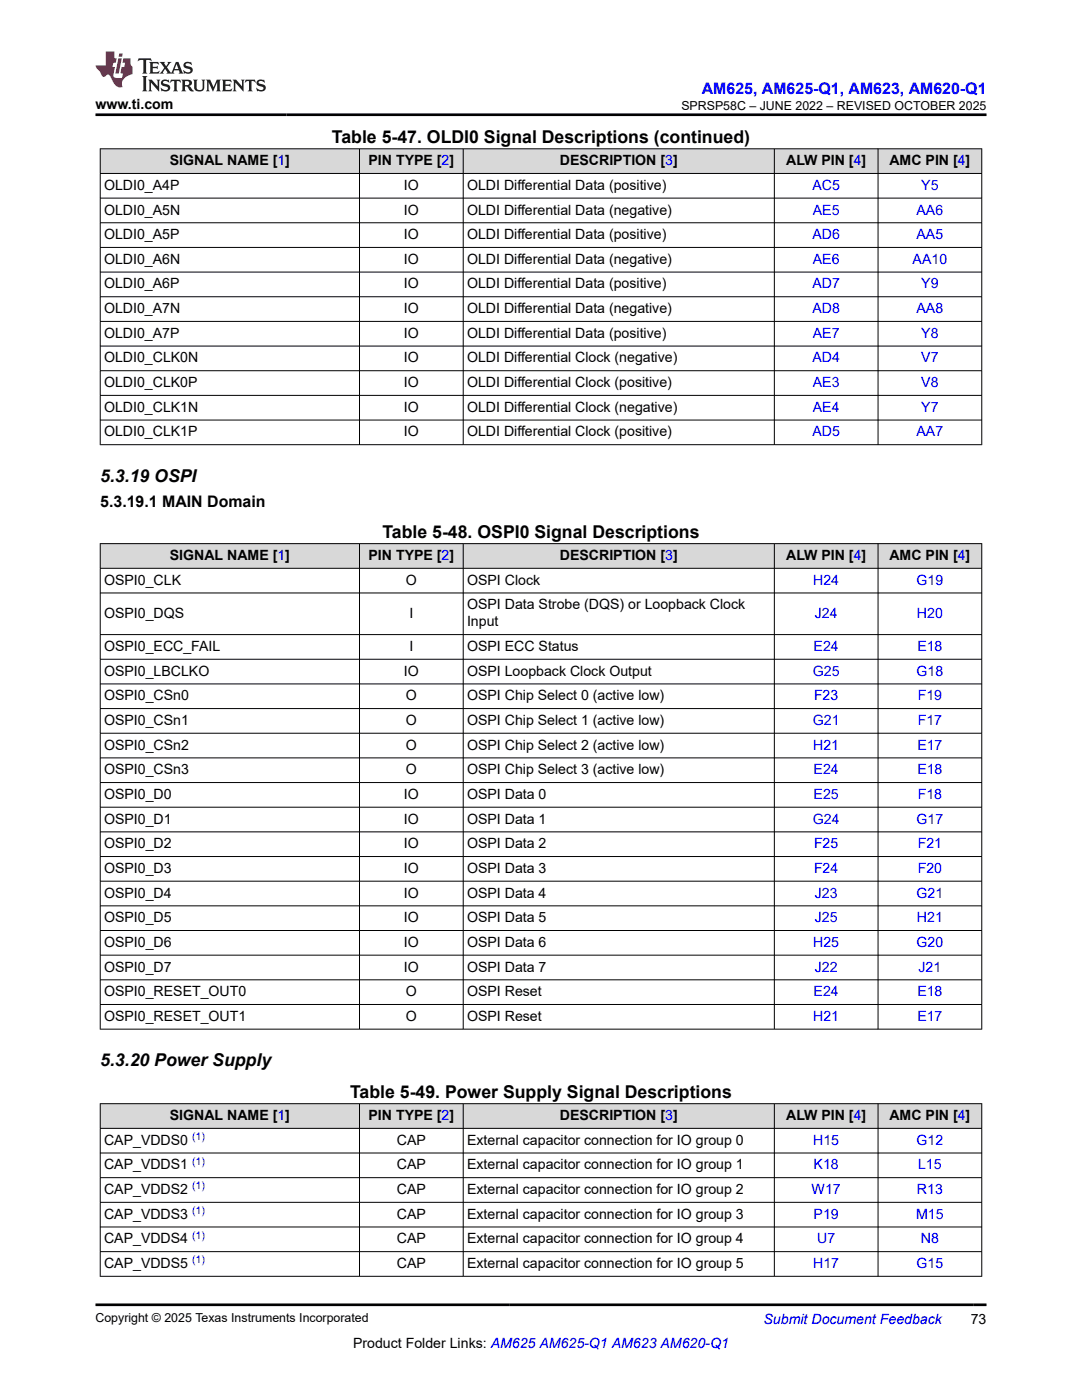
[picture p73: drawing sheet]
<svg xmlns="http://www.w3.org/2000/svg" width="216mm" height="279mm" viewBox="0 0 216 279" stroke-linecap="round" stroke-linejoin="round" font-family="sans-serif">
<defs><g id="words">
<g font-size="3.5">
<text x="66.2" y="28.5">Table 5-47. OLDI0 Signal Descriptions (continued)</text>
<text x="20" y="96.1">5.3.19 OSPI</text>
<text x="76.3" y="107.3">Table 5-48. OSPI0 Signal Descriptions</text>
<text x="20" y="212.8">5.3.20 Power Supply</text>
<text x="69.9" y="219.1">Table 5-49. Power Supply Signal Descriptions</text>
</g>
<text font-size="3.2" fill="#00f" x="140" y="18.7">AM625, AM625-Q1, AM623, AM620-Q1</text>
<text font-size="3.2" x="20" y="101.1">5.3.19.1 MAIN Domain</text>
<g font-size="2.8">
<text x="19" y="21.8">www.ti.com</text>
<text x="33.9" y="33">SIGNAL NAME [1]</text>
<text x="73.5" y="33">PIN TYPE [2]</text>
<text x="111.7" y="33">DESCRIPTION [3]</text>
<text x="156.9" y="33">ALW PIN [4]</text>
<text x="177.5" y="33">AMC PIN [4]</text>
<text x="20.8" y="37.9">OLDI0_A4P</text>
<text x="80.6" y="37.9">IO</text>
<text x="93.2" y="37.9">OLDI Differential Data (positive)</text>
<text x="20.8" y="42.8">OLDI0_A5N</text>
<text x="20.8" y="47.7">OLDI0_A5P</text>
<text x="80.6" y="42.8">IO</text>
<text x="80.6" y="47.7">IO</text>
<text x="93.2" y="42.8">OLDI Differential Data (negative)</text>
<text x="93.2" y="47.7">OLDI Differential Data (positive)</text>
<text x="20.8" y="52.7">OLDI0_A6N</text>
<text x="80.6" y="52.7">IO</text>
<text x="93.2" y="52.7">OLDI Differential Data (negative)</text>
<text x="20.8" y="57.6">OLDI0_A6P</text>
<text x="80.6" y="57.6">IO</text>
<text x="93.2" y="57.6">OLDI Differential Data (positive)</text>
<text x="20.8" y="62.5">OLDI0_A7N</text>
<text x="80.6" y="62.5">IO</text>
<text x="93.2" y="62.5">OLDI Differential Data (negative)</text>
<text x="20.8" y="67.4">OLDI0_A7P</text>
<text x="80.6" y="67.4">IO</text>
<text x="93.2" y="67.4">OLDI Differential Data (positive)</text>
<text x="20.8" y="72.3">OLDI0_CLK0N</text>
<text x="20.8" y="77.3">OLDI0_CLK0P</text>
<text x="80.6" y="72.3">IO</text>
<text x="80.6" y="77.3">IO</text>
<text x="93.2" y="72.3">OLDI Differential Clock (negative)</text>
<text x="93.2" y="77.3">OLDI Differential Clock (positive)</text>
<text x="20.8" y="82.2">OLDI0_CLK1N</text>
<text x="80.6" y="82.2">IO</text>
<text x="93.2" y="82.2">OLDI Differential Clock (negative)</text>
<text x="20.8" y="87.1">OLDI0_CLK1P</text>
<text x="80.6" y="87.1">IO</text>
<text x="93.2" y="87.1">OLDI Differential Clock (positive)</text>
<text x="33.9" y="111.8">SIGNAL NAME [1]</text>
<text x="73.5" y="111.8">PIN TYPE [2]</text>
<text x="111.7" y="111.8">DESCRIPTION [3]</text>
<text x="156.9" y="111.8">ALW PIN [4]</text>
<text x="177.5" y="111.8">AMC PIN [4]</text>
<text x="20.8" y="116.7">OSPI0_CLK</text>
<text x="81" y="116.7">O</text>
<text x="93.2" y="116.7">OSPI Clock</text>
<text x="20.8" y="123.3">OSPI0_DQS</text>
<text x="81.7" y="123.3">I</text>
<text x="93.2" y="121.6">OSPI Data Strobe (DQS) or Loopback Clock</text>
<text x="93.2" y="125">Input</text>
<text x="20.8" y="129.9">OSPI0_ECC_FAIL</text>
<text x="81.7" y="129.9">I</text>
<text x="93.2" y="129.9">OSPI ECC Status</text>
<text x="20.8" y="134.8">OSPI0_LBCLKO</text>
<text x="80.6" y="134.8">IO</text>
<text x="93.2" y="134.8">OSPI Loopback Clock Output</text>
<text x="20.8" y="139.8">OSPI0_CSn0</text>
<text x="81" y="139.8">O</text>
<text x="93.2" y="139.8">OSPI Chip Select 0 (active low)</text>
<text x="20.8" y="144.7">OSPI0_CSn1</text>
<text x="20.8" y="149.6">OSPI0_CSn2</text>
<text x="81" y="144.7">O</text>
<text x="81" y="149.6">O</text>
<text x="93.2" y="144.7">OSPI Chip Select 1 (active low)</text>
<text x="93.2" y="149.6">OSPI Chip Select 2 (active low)</text>
<text x="20.8" y="154.5">OSPI0_CSn3</text>
<text x="81" y="154.5">O</text>
<text x="93.2" y="154.5">OSPI Chip Select 3 (active low)</text>
<text x="20.8" y="159.4">OSPI0_D0</text>
<text x="80.6" y="159.4">IO</text>
<text x="93.2" y="159.4">OSPI Data 0</text>
<text x="20.8" y="164.4">OSPI0_D1</text>
<text x="80.6" y="164.4">IO</text>
<text x="93.2" y="164.4">OSPI Data 1</text>
<text x="20.8" y="169.3">OSPI0_D2</text>
<text x="80.6" y="169.3">IO</text>
<text x="93.2" y="169.3">OSPI Data 2</text>
<text x="20.8" y="174.2">OSPI0_D3</text>
<text x="20.8" y="179.1">OSPI0_D4</text>
<text x="80.6" y="174.2">IO</text>
<text x="80.6" y="179.1">IO</text>
<text x="93.2" y="174.2">OSPI Data 3</text>
<text x="93.2" y="179.1">OSPI Data 4</text>
<text x="20.8" y="184.1">OSPI0_D5</text>
<text x="80.6" y="184.1">IO</text>
<text x="93.2" y="184.1">OSPI Data 5</text>
<text x="20.8" y="189">OSPI0_D6</text>
<text x="80.6" y="189">IO</text>
<text x="93.2" y="189">OSPI Data 6</text>
<text x="20.8" y="193.9">OSPI0_D7</text>
<text x="80.6" y="193.9">IO</text>
<text x="93.2" y="193.9">OSPI Data 7</text>
<text x="20.8" y="198.8">OSPI0_RESET_OUT0</text>
<text x="20.8" y="203.7">OSPI0_RESET_OUT1</text>
<text x="81" y="198.8">O</text>
<text x="81" y="203.7">O</text>
<text x="93.2" y="198.8">OSPI Reset</text>
<text x="93.2" y="203.7">OSPI Reset</text>
<text x="33.9" y="223.5">SIGNAL NAME [1]</text>
<text x="73.5" y="223.5">PIN TYPE [2]</text>
<text x="111.7" y="223.5">DESCRIPTION [3]</text>
<text x="156.9" y="223.5">ALW PIN [4]</text>
<text x="177.5" y="223.5">AMC PIN [4]</text>
<text x="20.8" y="228.5">CAP_VDDS0</text>
<text x="20.8" y="233.4">CAP_VDDS1</text>
<text x="79.2" y="228.5">CAP</text>
<text x="79.2" y="233.4">CAP</text>
<text x="93.2" y="228.5">External capacitor connection for IO group 0</text>
<text x="93.2" y="233.4">External capacitor connection for IO group 1</text>
<text x="20.8" y="238.3">CAP_VDDS2</text>
<text x="79.2" y="238.3">CAP</text>
<text x="93.2" y="238.3">External capacitor connection for IO group 2</text>
<text x="20.8" y="243.2">CAP_VDDS3</text>
<text x="79.2" y="243.2">CAP</text>
<text x="93.2" y="243.2">External capacitor connection for IO group 3</text>
<text x="20.8" y="248.1">CAP_VDDS4</text>
<text x="79.2" y="248.1">CAP</text>
<text x="93.2" y="248.1">External capacitor connection for IO group 4</text>
<text x="20.8" y="253.1">CAP_VDDS5</text>
<text x="79.2" y="253.1">CAP</text>
<text x="93.2" y="253.1">External capacitor connection for IO group 5</text>
<text x="70.5" y="269">Product Folder Links: AM625 AM625-Q1 AM623 AM620-Q1</text>
<text x="193.7" y="264.2">73</text>
</g>
<g font-size="2.8" fill="#00f">
<text x="162.1" y="37.9">AC5</text>
<text x="183.8" y="37.9">Y5</text>
<text x="162.1" y="47.7">AD6</text>
<text x="162.2" y="42.8">AE5</text>
<text x="182.9" y="42.8">AA6</text>
<text x="182.9" y="47.7">AA5</text>
<text x="162.2" y="52.7">AE6</text>
<text x="182.1" y="52.7">AA10</text>
<text x="162.1" y="57.6">AD7</text>
<text x="183.8" y="57.6">Y9</text>
<text x="162.1" y="62.5">AD8</text>
<text x="182.9" y="62.5">AA8</text>
<text x="162.2" y="67.4">AE7</text>
<text x="183.8" y="67.4">Y8</text>
<text x="162.1" y="72.3">AD4</text>
<text x="162.2" y="77.3">AE3</text>
<text x="183.8" y="72.3">V7</text>
<text x="183.8" y="77.3">V8</text>
<text x="162.2" y="82.2">AE4</text>
<text x="183.8" y="82.2">Y7</text>
<text x="162.1" y="87.1">AD5</text>
<text x="182.9" y="87.1">AA7</text>
<text x="162.3" y="116.7">H24</text>
<text x="182.9" y="116.7">G19</text>
<text x="162.6" y="123.3">J24</text>
<text x="183" y="123.3">H20</text>
<text x="162.3" y="129.9">E24</text>
<text x="183" y="129.9">E18</text>
<text x="162.2" y="134.8">G25</text>
<text x="182.9" y="134.8">G18</text>
<text x="162.4" y="139.8">F23</text>
<text x="183.1" y="139.8">F19</text>
<text x="162.2" y="144.7">G21</text>
<text x="162.3" y="149.6">H21</text>
<text x="183" y="149.6">E17</text>
<text x="183.1" y="144.7">F17</text>
<text x="162.3" y="154.5">E24</text>
<text x="183" y="154.5">E18</text>
<text x="162.3" y="159.4">E25</text>
<text x="183.1" y="159.4">F18</text>
<text x="162.2" y="164.4">G24</text>
<text x="182.9" y="164.4">G17</text>
<text x="162.4" y="169.3">F25</text>
<text x="183.1" y="169.3">F21</text>
<text x="162.4" y="174.2">F24</text>
<text x="162.6" y="179.1">J23</text>
<text x="182.9" y="179.1">G21</text>
<text x="183.1" y="174.2">F20</text>
<text x="162.6" y="184.1">J25</text>
<text x="183" y="184.1">H21</text>
<text x="162.3" y="189">H25</text>
<text x="182.9" y="189">G20</text>
<text x="162.6" y="193.9">J22</text>
<text x="183.3" y="193.9">J21</text>
<text x="162.3" y="203.7">H21</text>
<text x="162.3" y="198.8">E24</text>
<text x="183" y="198.8">E18</text>
<text x="183" y="203.7">E17</text>
<text x="162.3" y="228.5">H15</text>
<text x="162.3" y="233.4">K18</text>
<text x="182.9" y="228.5">G12</text>
<text x="183.2" y="233.4">L15</text>
<text x="162" y="238.3">W17</text>
<text x="183" y="238.3">R13</text>
<text x="162.3" y="243.2">P19</text>
<text x="182.8" y="243.2">M15</text>
<text x="163.1" y="248.1">U7</text>
<text x="183.7" y="248.1">N8</text>
<text x="162.3" y="253.1">H17</text>
<text x="182.9" y="253.1">G15</text>
<text x="152.4" y="264.2">Submit Document Feedback</text>
</g>
<g font-size="2.5">
<text x="136" y="21.9">SPRSP58C – JUNE 2022 – REVISED OCTOBER 2025</text>
<text x="19" y="263.9">Copyright © 2025 Texas Instruments Incorporated</text>
</g>
<g font-size="2.1" fill="#00f">
<text x="38.3" y="227.5">(1)</text>
<text x="38.3" y="232.4">(1)</text>
<text x="38.3" y="237.4">(1)</text>
<text x="38.3" y="242.3">(1)</text>
<text x="38.3" y="247.2">(1)</text>
<text x="38.3" y="252.1">(1)</text>
</g>
</g></defs>
<g fill="#d8d8d8">
<path d="M20 29.7h175.9v4.9h-175.9z" fill-rule="evenodd"/>
<path d="M20.1 29.8h51.6v4.8h-51.6z" fill-rule="evenodd"/>
<path d="M71.8 29.8h20.6v4.8h-20.6z" fill-rule="evenodd"/>
<path d="M92.5 29.8h61.9v4.8h-61.9z" fill-rule="evenodd"/>
<path d="M154.6 29.8h20.5v4.8h-20.5z" fill-rule="evenodd"/>
<path d="M175.3 29.8h20.5v4.8h-20.5z" fill-rule="evenodd"/>
</g>
<g fill="none" stroke="#000" stroke-width=".2">
<path d="M19.9 29.7h176.1M19.9 34.6h176.1M19.9 39.5h176.1M20 29.6v59.2M71.7 29.6v59.2M92.4 29.6v59.2M154.5 29.6v59.2M175.2 29.6v59.2M195.9 29.6v59.2M19.9 44.5h176.1M19.9 49.4h176.1M19.9 54.3h176.1"/>
<path d="M19.9 59.2h176.1M19.9 64.1h176.1M19.9 69.1h176.1M19.9 74h176.1M19.9 78.9h176.1M19.9 83.8h176.1M19.9 88.8h176.1"/>
</g>
<g fill="#d8d8d8">
<path d="M20 108.5h175.9v4.9h-175.9z" fill-rule="evenodd"/>
<path d="M20.1 108.6h51.6v4.8h-51.6z" fill-rule="evenodd"/>
<path d="M71.8 108.6h20.6v4.8h-20.6z" fill-rule="evenodd"/>
<path d="M92.5 108.6h61.9v4.8h-61.9z" fill-rule="evenodd"/>
<path d="M154.6 108.6h20.5v4.8h-20.5z" fill-rule="evenodd"/>
<path d="M175.3 108.6h20.5v4.8h-20.5z" fill-rule="evenodd"/>
</g>
<g fill="none" stroke="#000" stroke-width=".2">
<path d="M19.9 108.5h176.1M19.9 113.4h176.1M19.9 118.3h176.1M20 108.4v97M71.7 108.4v97M92.4 108.4v97M154.5 108.4v97M175.2 108.4v97M195.9 108.4v97M19.9 126.6h176.1M19.9 131.6h176.1M19.9 136.5h176.1"/>
<path d="M19.9 141.4h176.1M19.9 146.3h176.1M19.9 151.3h176.1M19.9 156.2h176.1M19.9 161.1h176.1M19.9 166h176.1M19.9 170.9h176.1M19.9 175.9h176.1M19.9 180.8h176.1M19.9 185.7h176.1M19.9 190.6h176.1M19.9 195.5h176.1"/>
<path d="M19.9 200.5h176.1M19.9 205.4h176.1"/>
</g>
<g fill="#d8d8d8">
<path d="M20 220.3h175.9v4.9h-175.9z" fill-rule="evenodd"/>
<path d="M20.1 220.3h51.6v4.8h-51.6z" fill-rule="evenodd"/>
<path d="M71.8 220.3h20.6v4.8h-20.6z" fill-rule="evenodd"/>
<path d="M92.5 220.3h61.9v4.8h-61.9z" fill-rule="evenodd"/>
<path d="M154.6 220.3h20.5v4.8h-20.5z" fill-rule="evenodd"/>
<path d="M175.3 220.3h20.5v4.8h-20.5z" fill-rule="evenodd"/>
</g>
<g fill="none" stroke="#000" stroke-width=".2">
<path d="M19.9 220.3h176.1M19.9 225.2h176.1M19.9 230.1h176.1M19.9 235h176.1M19.9 240h176.1M20 220.2v34.6M71.7 220.2v34.6M92.4 220.2v34.6M154.5 220.2v34.6M175.2 220.2v34.6M195.9 220.2v34.6M19.9 244.9h176.1"/>
<path d="M19.9 249.8h176.1M19.9 254.7h176.1"/>
</g>
<path d="M27.7 11.6l-.2 .6 .5-.2h.6v.1v2.2l-.2 .4h1l-.2-.4v-2.2v-.1h.5l.5 .2-.1-.6zM29.8 12.4l.2 .3v1.6l-.2 .4h1.9l.1-.6a1.08 1.08 0 0 1-1.3 .2v-.7h.6l.4 .2v-.7l-.4 .2h-.6v-.5l.2-.2a1 1 0 0 1 1 .3l-.1-.5zM31.8 12.4l1 1.1-1 1.2h.9l-.2-.2 .4-.8 .5 .8-.2 .2h1.6l-.2-.2 .1-.5h1l.1 .5-.1 .2h.9l-.2-.4-.8-1.9h-.5l-1 2.1-.8-1.1 .9-1h-.8l.2 .2-.5 .6-.3-.6 .1-.2zM35.2 12.8l.4 1h-.8zM36.8 12.5a.65 .65 0 0 0-.2 .7 .65 .65 0 0 0 .6 .5l.7 .1 .1 .3a.79 .79 0 0 1-.7 .4 .79 .79 0 0 1-.7-.5l.1 .7 .2-.1a.93 .93 0 0 0 1.1 0 .93 .93 0 0 0 .4-.9 1.46 1.46 0 0 0-1.2-.6l-.1-.3a1.09 1.09 0 0 1 1.2 .2l-.2-.6-.1 .1-.6-.2zM28.4 15.2l.2 .4v2.2l-.2 .4h1l-.2-.4v-2.2l.2-.4zM29.6 15.9l.2 .4v1.5l-.2 .4h.8l-.3-.4v-1.3l1.7 1.8v-2l.2-.4h-.8l.2 .2 .1 1.1-1.2-1.3zM32.3 16a.65 .65 0 0 0-.2 .8 .65 .65 0 0 0 .7 .4l.6 .2 .1 .2a.79 .79 0 0 1-.7 .4 .79 .79 0 0 1-.7-.5l.1 .7 .2-.1a.93 .93 0 0 0 1.1 .1 .93 .93 0 0 0 .4-1 1.46 1.46 0 0 0-1.2-.5l-.1-.4a1.09 1.09 0 0 1 1.2 .2l-.2-.6-.1 .1-.6-.1zM34.1 15.9l-.1 .6a.63 .63 0 0 1 .7-.3l.1 1.6-.3 .4h1l-.2-.4v-1.6a.66 .66 0 0 1 .8 .3l-.1-.6zM36.2 15.9l.2 .4v1.5l-.2 .4h.9l-.2-.2v-.7h.5l.1 .2a.79 .79 0 0 0 1.2 .6l-1-.9a.61 .61 0 0 0 .6-.6 .61 .61 0 0 0-.5-.7zM36.9 16.2h.2a.47 .47 0 0 1 .5 .1 .47 .47 0 0 1 .1 .5l-.2 .1-.6 .1zM38.5 15.9l.2 .2a2.27 2.27 0 0 0 .4 2 1.04 1.04 0 0 0 1.7-.7v-1.3l.2-.2h-.8l.2 .4v1.1a.6 .6 0 0 1-.6 .6 .6 .6 0 0 1-.6-.6v-1.1l.3-.4zM41.1 15.9l.2 .4v1.5l-.2 .4h.7l-.2-.4v-1.4l.9 1.9 .8-1.9v1.4l-.2 .4h1l-.3-.4v-1.5l.3-.4h-.8l-.7 1.5-.7-1.5zM44.3 15.9l.2 .4v1.5l-.2 .4h1.9l.1-.6a1.09 1.09 0 0 1-1.3 .2v-.7h.6l.4 .2v-.6l-.4 .2h-.6v-.6l.2-.1a1.01 1.01 0 0 1 1 .3l-.1-.6zM46.4 15.9l.3 .4v1.5l-.3 .4h.8l-.2-.4v-1.3l1.6 1.8v-2l.2-.4h-.7l.2 .2v1.1l-1.2-1.3zM49 15.9l-.1 .6a.63 .63 0 0 1 .8-.3v1.6l-.3 .4h1l-.2-.4v-1.6a.66 .66 0 0 1 .8 .3l-.1-.6zM51.4 16a.65 .65 0 0 0-.2 .8 .65 .65 0 0 0 .6 .4l.6 .2 .2 .2a.79 .79 0 0 1-.8 .4 .79 .79 0 0 1-.6-.5l.1 .7 .2-.1a.93 .93 0 0 0 1 .1 .93 .93 0 0 0 .5-1 1.46 1.46 0 0 0-1.3-.5l-.1-.4a1.09 1.09 0 0 1 1.3 .2l-.2-.6-.2 .1-.5-.1z" fill="#231f20"/>
<path d="M21.1 10.3v2.7h-2.1l.1 .4 .9 1a.95 .95 0 0 0 .9 .9 .59 .59 0 0 1 .6-.4 .59 .59 0 0 1 .5 .3l.4 .8a1.59 1.59 0 0 0 2.1 1.4 1.61 1.61 0 0 1 1-2.3l1-.3-.1-1.5a1.59 1.59 0 0 1-.4-1.7h-1.4l-.2 .9h.5l-.1 .9h-.5l-.2 .9v.3l.4 .1-.2 .9h-.6a.73 .73 0 0 1-1.1-.7l.3-1.5h-.5l.2-.9h.5l.2-.9h-.5v-1.3zM23.6 11.6l-.6 3.1h.7l.6-3.1zM23.8 10.7l-.1 .6h.7l.1-.6z" fill="#ed1c24"/>
<path d="M19 22.9h177.8M19 260.4h177.8" fill="none" stroke="#000" stroke-width=".53"/>
<use href="#words"/>
</svg>
